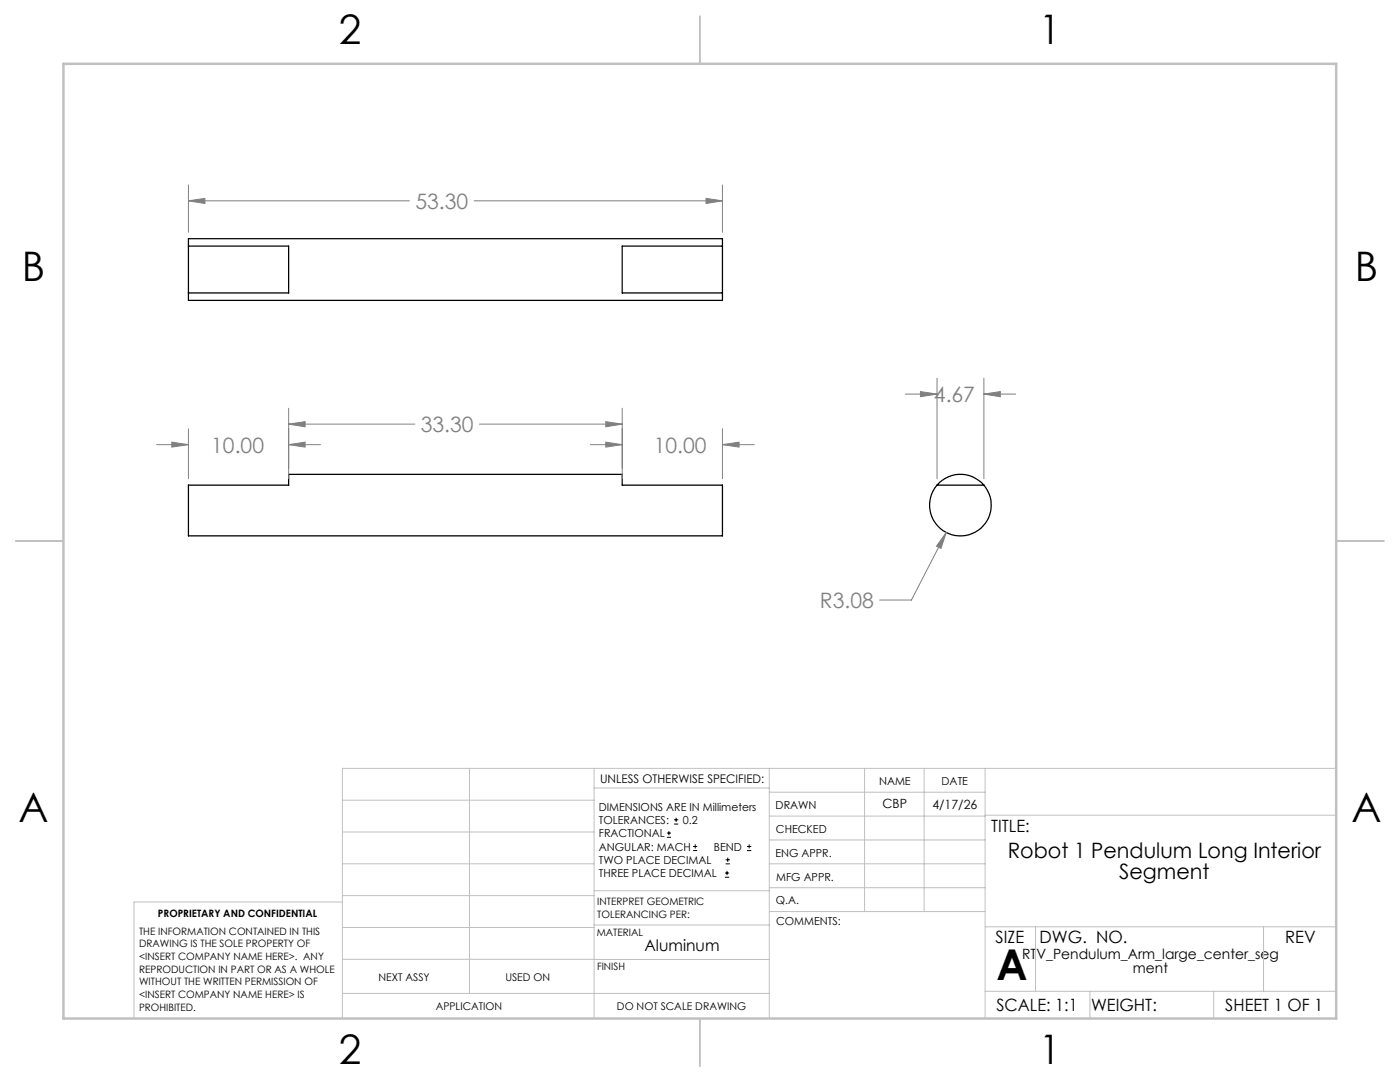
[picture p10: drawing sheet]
<svg xmlns="http://www.w3.org/2000/svg" width="279mm" height="216mm" viewBox="0 0 279 216" stroke-linecap="round" stroke-linejoin="round" font-family="sans-serif">
<defs><g id="words">
<text font-size="8.5" x="198.9" y="195.5">A</text>
<g font-size="8.1">
<text x="67.6" y="8.9">2</text>
<text x="207.3" y="8.9">1</text>
<text x="4.4" y="56.1">B</text>
<text x="270.4" y="56.1">B</text>
<text x="3.7" y="164.1">A</text>
<text x="269.7" y="164.1">A</text>
<text x="67.6" y="212.4">2</text>
<text x="207.3" y="212.4">1</text>
</g>
<g font-size="4.2" fill="#808080">
<text x="82.9" y="41.7">53.30</text>
<text x="186.4" y="80.2">4.67</text>
<text x="84" y="86.2">33.30</text>
<text x="42.2" y="90.3">10.00</text>
<text x="130.5" y="90.3">10.00</text>
<text x="163.6" y="121.3">R3.08</text>
</g>
<g font-size="4.2">
<text x="201.1" y="171.2">Robot 1 Pendulum Long Interior</text>
<text x="223.4" y="175.4">Segment</text>
</g>
<g font-size="3.4">
<text x="197.8" y="166">TITLE:</text>
<text x="198.7" y="188.1">SIZE</text>
<text x="207.5" y="188.1">DWG. NO.</text>
<text x="256.5" y="188.2">REV</text>
<text x="198.8" y="201.7">SCALE: 1:1</text>
<text x="217.7" y="201.8">WEIGHT:</text>
<text x="244.5" y="201.7">SHEET 1 OF 1</text>
</g>
<text font-size="3.2" x="128.6" y="189.8">Aluminum</text>
<g font-size="2.8">
<text x="204" y="191.3">RTV_Pendulum_Arm_large_center_seg</text>
<text x="226.1" y="194.1">ment</text>
</g>
<g font-size="2.5">
<text x="176.1" y="161.3">CBP</text>
<text x="186.1" y="161.4">4/17/26</text>
</g>
<text font-size="2.4" x="119.8" y="156.2">UNLESS OTHERWISE SPECIFIED:</text>
<g font-size="2.2">
<text x="119.5" y="161.8">DIMENSIONS ARE IN Millimeters</text>
<text x="154.8" y="161.4">DRAWN</text>
<text x="175.4" y="156.6">NAME</text>
<text x="187.9" y="156.7">DATE</text>
<text x="119.5" y="164.4">TOLERANCES:</text>
<text x="119.5" y="167.1">FRACTIONAL</text>
<text x="136.3" y="164.4">0.2</text>
<text x="154.9" y="166.3">CHECKED</text>
<text x="119.5" y="169.7">ANGULAR: MACH</text>
<text x="119.5" y="172.4">TWO PLACE DECIMAL</text>
<text x="142.5" y="169.7">BEND</text>
<text x="154.8" y="170.9">ENG APPR.</text>
<text x="119.5" y="175">THREE PLACE DECIMAL</text>
<text x="154.9" y="175.7">MFG APPR.</text>
<text x="154.9" y="180.4">Q.A.</text>
<text x="154.9" y="184.6">COMMENTS:</text>
</g>
<g font-size="2.1">
<text x="75.5" y="195.7">NEXT ASSY</text>
<text x="100.9" y="195.7">USED ON</text>
<text x="86.9" y="201.5">APPLICATION</text>
<text x="123.1" y="201.6">DO NOT SCALE DRAWING</text>
</g>
<g font-size="2">
<text x="31.5" y="182.9">PROPRIETARY AND CONFIDENTIAL</text>
<text x="119.2" y="180.6">INTERPRET GEOMETRIC</text>
<text x="119.2" y="183.1">TOLERANCING PER:</text>
<text x="27.8" y="186.5">THE INFORMATION CONTAINED IN THIS</text>
<text x="27.8" y="189">DRAWING IS THE SOLE PROPERTY OF</text>
<text x="27.8" y="191.6">&lt;INSERT COMPANY NAME HERE&gt;. ANY</text>
<text x="119.1" y="186.7">MATERIAL</text>
<text x="27.8" y="194.1">REPRODUCTION IN PART OR AS A WHOLE</text>
<text x="27.8" y="196.6">WITHOUT THE WRITTEN PERMISSION OF</text>
<text x="119.1" y="193.5">FINISH</text>
<text x="27.8" y="199.1">&lt;INSERT COMPANY NAME HERE&gt; IS</text>
<text x="27.8" y="201.7">PROHIBITED.</text>
</g>
</g></defs>
<path d="M37.6 58.5v1.4h106.6v-1.4M37.6 49.1v-1.5h106.6v1.5M37.6 49.1h20v9.4h-20M37.6 49.1v9.4M144.2 49.1h-20v9.4h20M144.2 49.1v9.4M37.6 96.8h20v-2.1h66.6v2.1h20v10.1h-106.6zM187 96.8a6.1 6.1 0 0 0 .5 8.4 6.1 6.1 0 0 0 8.4 0 6.1 6.1 0 0 0 .5-8.4M187 96.8a6.1 6.1 0 0 1 9.4 0M187 96.8h9.4" fill="none" stroke="#000" stroke-width=".25"/>
<g fill="none" stroke="#000" stroke-width=".2">
<path d="M133.1 167.1h.8M133.1 166.2h.8M133.5 165.8v.9M134.5 164.4h.9M134.5 163.6h.9M134.9 163.2v.8M138.3 169.7h.8M138.3 168.9h.8M138.7 168.5v.8M144.7 175h.8M144.7 174.2h.8M144.8 172.4h.9"/>
<path d="M144.8 171.6h.9M145.1 173.8v.8M145.2 171.1v.9M149.1 169.7h.8M149.1 168.9h.8M149.5 168.5v.8"/>
</g>
<g fill="none" stroke="#808080" stroke-width=".2">
<path d="M37.6 36.9v9.5M140.9 39.6l3.3 .5-3.3 .5zM144.2 36.9v9.5M37.6 40.1l3.3-.5v1zM37.6 40.1h44.1M94.6 40.1h49.6M180.7 78.6h6.3M183.7 78.1l3.3 .5-3.3 .6zM187 75.5v20M196.4 78.6l3.2-.5v1.1zM196.4 75.5v20M196.4 78.6h6.3"/>
<path d="M31.3 88.7h6.3M34.3 88.2l3.3 .5-3.3 .5zM37.6 85.5v10M57.6 84.6l3.3-.5v1.1zM57.6 88.7l3.3-.5v1zM57.6 81.5v14M57.6 84.6h25.2M57.6 88.7h6.4M95.7 84.6h28.5M117.8 88.7h6.4M120.9 84.1l3.3 .5-3.3 .6zM120.9 88.2l3.3 .5-3.3 .5z"/>
<path d="M124.2 81.5v14M144.2 88.7l3.3-.5v1zM144.2 88.7h6.3M144.2 85.5v10M188.8 106.3l-1 3.1-.9-.4zM188.8 106.3l-6.9 13.4h-6.4"/>
</g>
<g fill="none" stroke="#c0c0c0" stroke-width=".2">
<path d="M68.3 159.7h50.3M93.7 153.3v44.9M118.6 153.3v49.9M118.6 157.2h34.9M153.5 153.3v49.9M153.5 158.1h43.1M172.5 153.3v28.6M184.4 153.3v28.6M196.6 153.3v49.9M266.7 153.3h-198.4v49.9M68.3 178.7h50.3M68.3 172.4h50.3"/>
<path d="M68.3 166h50.3M68.3 180h-41.6v23.2M118.6 177.7h35M153.5 167.6h43.1M153.5 162.8h43.1M153.5 172.4h43.1M153.5 177.1h43.1M196.6 162.7h70.1M68.3 198.2h85.2M68.3 191.4l85.2 .1M68.3 185.1h50.3M118.6 184.6h35"/>
<path d="M153.6 181.9h43M196.6 197.8h70.1M196.6 184.9h70.1M206.7 184.9v12.9M217.5 197.8v5.4M242.2 197.8v5.4M252.2 184.9v12.9"/>
</g>
<path d="M139.7 3.2v9.5M3.1 107.9h9.6M266.7 107.9h9.5M139.7 203.2v9.6" fill="none" stroke="#c0c0c0" stroke-width=".25"/>
<path d="M12.7 12.7h254v190.5h-254z" fill="none" stroke="#c0c0c0" stroke-width=".5"/>
<path d="M120.9 84.1l3.3 .5-3.3 .6zM57.6 84.6l3.3-.5v1.1zM57.6 88.7l3.3-.5v1zM34.3 88.2l3.3 .5-3.3 .5zM120.9 88.2l3.3 .5-3.3 .5zM144.2 88.7l3.3-.5v1zM188.8 106.3l-1.9 2.7 .9 .4zM183.7 78.1l3.3 .5-3.3 .6zM196.4 78.6l3.2-.5v1.1zM140.9 39.6l3.3 .5-3.3 .5zM37.6 40.1l3.3-.5v1z" fill="#808080"/>
<use href="#words"/>
</svg>
